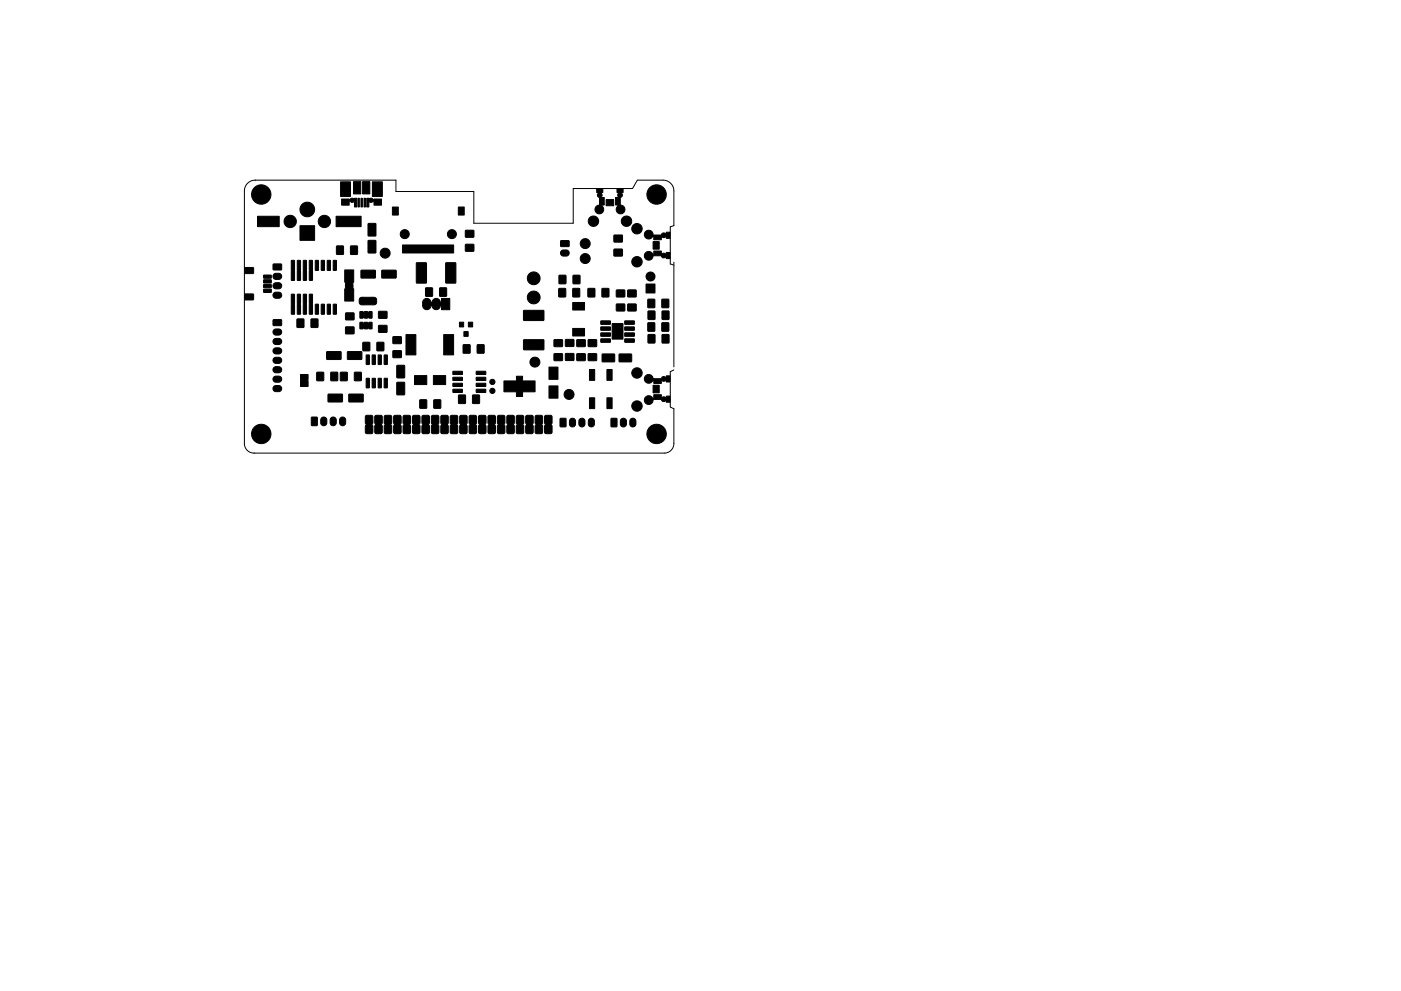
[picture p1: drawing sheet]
<svg xmlns="http://www.w3.org/2000/svg" width="297mm" height="210mm" viewBox="0 0 297 210" stroke-linecap="round" stroke-linejoin="round" font-family="sans-serif">
<path d="M142.9 56.3l-.8-.3v-7.9l.8-.2v-7.4a2.29 2.29 0 0 0-2.3-2.3h-5.5l-1 1.8h-12.6v7.4h-21v-6.8h-16.6v-2.4h-29.8a2.29 2.29 0 0 0-2.3 2.3v53.6a2.03 2.03 0 0 0 2 2h87a2.03 2.03 0 0 0 2.1-2v-7.4l-.8-.3v-7.5l.8-.4M142.9 55.6v22.2" fill="none" stroke="#000" stroke-width=".21"/>
<g fill="#000" stroke="#000" stroke-width=".21">
<path d="M51.9 56.8h1.8v1.2h-1.7zM55.9 59.4h1.6v.6h-1.5zM55.9 58.4h1.6v.6h-1.5zM58.1 60.2l.3-.2h.7a.65 .65 0 0 1 .6 .6 .65 .65 0 0 1-.6 .7h-.6a.65 .65 0 0 1-.6-.4 .65 .65 0 0 1 .2-.7zM58.1 58.2l.3-.2h.7a.65 .65 0 0 1 .6 .6 .65 .65 0 0 1-.6 .7h-.6a.65 .65 0 0 1-.6-.4 .65 .65 0 0 1 .2-.7zM54.6 45.9h4.6v2.2h-4.6zM57.9 56h1.7l.1 1.2-1.7 .1zM61.8 55.3h.7l-.1 4.2-.6-.1zM63.1 55.3h.6l-.1 4.2-.6-.1zM64.3 55.3h.7l-.1 4.2-.6-.1zM65.6 55.3h.7l-.1 4.2-.6-.1zM63.6 47.9h3.1v3.1h-3.1z"/>
<path d="M66.9 55.3h.6l-.1 2.1-.6-.1zM68.1 55.3h.7l-.1 2.1-.6-.1zM69.4 55.3h.7l-.1 2.1-.6-.1zM70.7 55.3h.6v2.1l-.7-.1zM71.4 52.2h1.4v1.8l-1.4-.1zM72.2 38.6h2.1v3.1h-2.1zM72.4 42.2l1.8 .1a.74 .74 0 0 1 .9-.2h.5v1.8h-.4l-.1-1.1a.73 .73 0 0 1-1-.1l-.1 .8h-1.6zM73.1 57.3h1.9v2.6l-.2 .3v1l.2 .1v2.6h-1.9v-2.6l.1-.1 .1-.9-.2-.4zM74.3 52.2h1.5l-.1 1.8-1.4-.1zM75.9 42.1h.3v1.8h-.3zM75 38.5h1.5v2.6h-1.5zM71.3 45.9h5.3v2.2h-5.3z"/>
<path d="M76.5 42.1h.3v1.8h-.3zM77.2 42.1h.3v1.8h-.3zM76.9 38.5h1.5v2.6h-1.5zM77.8 42.1h.5a.72 .72 0 0 1 .9 .2l1.7-.1v1.3h-1.6v-.7l-.1-.1a.73 .73 0 0 1-1 .2v1h-.4zM76.6 57.4l2.9-.1 .1 1.6-3 .1zM78.1 51l1.6 .1-.1 2.6-1.6-.1zM78.1 47.4l1.6 .1-.1 2.6-1.6-.1zM79 38.6h2.1v3.1h-2.1zM81 57.4l2.9-.1 .1 1.6-3 .1zM83.2 43.9h1.2v1.7h-1.2zM88.3 55.8h2.1l-.1 4.3-2-.1zM85.3 52h10.9v1.7h-10.9z"/>
<path d="M94.5 55.8h2.1v4.3l-2.1-.1zM97.2 43.9h1.2v1.7h-1.2zM98.7 51.9l1.7-.1 .1 1.5h-1.8zM98.7 48.9h1.7l.1 1.4h-1.8zM118.5 58.4l1.5 .1-.1 1.7-1.4-.1zM119 53.2l.4-.2h.7a.65 .65 0 0 1 .6 .7 .65 .65 0 0 1-.6 .6h-.6a.65 .65 0 0 1-.6-.4 .65 .65 0 0 1 .1-.7zM118.9 51.1h1.7l.1 1.1-1.8 .1zM121.5 58.4l1.5 .1-.1 1.7-1.4-.1zM126.5 40h1.3v.8l-.3 .1 .2 .4-.2 .5 .6 .1v1.6l-.5 .1a.97 .97 0 0 1 0 1.6 .97 .97 0 0 1-1.5-.5 .97 .97 0 0 1 1-1.3v-1.4a.69 .69 0 0 1-.3-1.1l-.3-.1zM128.5 42.3h1.6v1.3h-1.6zM130.2 52.9h1.7l.1 1.4h-1.8zM130.2 49.9h1.7l.1 1.4h-1.8z"/>
<path d="M130.8 40h1.3v.8l-.3 .1a.68 .68 0 0 1-.3 1.1v1.4a.97 .97 0 0 1 .9 1.3 .97 .97 0 0 1-1.5 .5 .97 .97 0 0 1 .1-1.6l-.5-.1v-1.6l.6-.1-.1-.5 .1-.4-.3-.1zM136.8 49.2a1.05 1.05 0 0 1 1.8 .7h1.5a.71 .71 0 0 1 1.1-.4l.1-.2h.8v1.3h-.8l-.1-.3-.4 .1-.5-.1-.1 .6h-1.6l-.1-.8a.96 .96 0 0 1-1.4 .5 .96 .96 0 0 1-.3-1.4zM138.5 51.3h1.3v1.6h-1.3zM136.8 53.7a1.2 1.2 0 0 1 1.7 .2l.1-.6h1.6l.1 .5 .5-.1 .4 .2 .1-.3h.8v1.3h-.8l-.1-.3a.68 .68 0 0 1-1.1-.3h-1.5a.96 .96 0 0 1-1.3 .8 .96 .96 0 0 1-.5-1.4zM51.9 62.4h1.8v1.2h-1.7zM55.9 61.4h1.6v.6h-1.5zM55.9 60.4h1.6v.6h-1.5zM58.1 80l.3-.2h.7a.65 .65 0 0 1 .6 .6 .65 .65 0 0 1-.6 .7h-.6a.65 .65 0 0 1-.6-.4 .65 .65 0 0 1 .2-.7zM58.1 78l.3-.2h.7a.65 .65 0 0 1 .6 .6 .65 .65 0 0 1-.6 .7h-.6a.65 .65 0 0 1-.6-.4 .65 .65 0 0 1 .2-.7zM58.1 76l.3-.2h.7a.65 .65 0 0 1 .6 .6 .65 .65 0 0 1-.6 .7h-.6a.65 .65 0 0 1-.6-.4 .65 .65 0 0 1 .2-.7zM58.1 74l.3-.2h.7a.65 .65 0 0 1 .6 .6 .65 .65 0 0 1-.6 .7h-.6a.65 .65 0 0 1-.6-.4 .65 .65 0 0 1 .2-.7zM58.1 72l.3-.2h.7a.65 .65 0 0 1 .6 .6 .65 .65 0 0 1-.6 .7h-.6a.65 .65 0 0 1-.6-.4 .65 .65 0 0 1 .2-.7z"/>
<path d="M58.1 70l.3-.2h.7a.65 .65 0 0 1 .6 .6 .65 .65 0 0 1-.6 .7h-.6a.65 .65 0 0 1-.6-.4 .65 .65 0 0 1 .2-.7zM58.1 62.2l.3-.2h.7a.65 .65 0 0 1 .6 .6 .65 .65 0 0 1-.6 .7h-.6a.65 .65 0 0 1-.6-.4 .65 .65 0 0 1 .2-.7zM57.9 67.9l1.7-.1 .1 1.2-1.7 .1zM61.8 62.4l.7 .1-.1 4.2-.6-.1zM63.1 62.4l.6 .1-.1 4.2-.6-.1zM63 67.7h1.4v1.8l-1.4-.1zM64.3 62.4l.7 .1-.1 4.2-.6-.1zM63.7 79.5h1.6v2.5h-1.6zM65.6 62.4l.7 .1-.1 4.2-.6-.1zM66 67.7h1.4v1.8l-1.5-.1zM66.9 64.6h.6l-.1 2.1-.6-.1zM67.2 79h1.4v1.8l-1.4-.1z"/>
<path d="M68.1 64.6h.7l-.1 2.1-.6-.1zM69.4 64.6h.7l-.1 2.1-.6-.1zM70.7 64.6h.6v2.1l-.7-.1zM70.2 79h1.4l-.1 1.8-1.4-.1zM69.3 74.6h2.9l.1 1.6-3 .1zM72.2 79h1.4v1.8l-1.4-.1zM73.3 69.4h1.7l.1 1.4h-1.8zM73.3 66.4h1.7l.1 1.4-1.8 .1zM75.2 79h1.4v1.8l-1.5-.1zM73.7 74.6h2.9l.1 1.6-3 .1zM76.3 68.4h.6l.2 .2 .2-.2h.6l.2 .2 .2-.2h.5l.1 1.3-.6 .1-.2-.2-.2 .2h-.5l-.3-.2-.2 .2h-.5zM76.3 66.1h.6l.2 .2 .2-.2h.6l.2 .2 .2-.2h.5l.1 1.3-.6 .1-.2-.2-.2 .2h-.5l-.3-.2-.2 .2h-.5z"/>
<path d="M76.3 63.3l.4-.2h2.8l.3 .4v.8l-.4 .4h-2.8l-.4-.5zM77.7 75.3l.6 .1-.1 1.9h-.6zM77 72.7h1.4v1.7h-1.5zM78.9 75.3l.7 .1-.1 1.9h-.6zM80.2 75.3l.7 .1-.1 1.9h-.6zM79.9 72.7h1.5l-.1 1.7h-1.4zM80.3 69.1l1.7-.1v1.5h-1.7zM80.3 66.1h1.7v1.4h-1.7zM81.5 75.3l.6 .1-.1 1.9h-.6zM83.3 74.4h1.7l.1 1.4-1.7 .1zM83.3 71.5l1.7-.1 .1 1.4-1.7 .1zM84.2 77.5l1.6 .1-.1 2.6-1.6-.1z"/>
<path d="M86.1 71h2.1v4.3h-2.1zM90.3 61.1h1.4l-.1 1.8-1.4-.1zM89.9 63.6a1.02 1.02 0 0 1 1.6 .7v-.1a.98 .98 0 0 1 1-.9 .98 .98 0 0 1 1 .9l.1-.1v-.8h1.8v2.4h-1.8v-.8l-.1-.1a.98 .98 0 0 1-1 .9 .98 .98 0 0 1-1-.9 .92 .92 0 0 1-.9 .9 .92 .92 0 0 1-1-.8v-.9zM93.2 61.1h1.5l-.1 1.8-1.4-.1zM94.1 71h2.1v4.3h-2.1zM96 78.8h2l.1 .6-2 .1zM97.4 68.4h.9v1h-.9zM98.4 70.4h.9v1h-.9zM98.2 73.2h1.5l-.1 1.7h-1.4zM99.3 68.4h.9v1h-.9zM101.2 73.2h1.4v1.7h-1.4zM101 78.8h1.9l.1 .6-2 .1z"/>
<path d="M111 72.1h4.2l.1 2-4.2 .1zM111 65.9l4.2-.1 .1 2.1-4.2 .1zM117.5 75.1l1.7-.1 .1 1.5h-1.8zM117.5 72.1h1.7l.1 1.4h-1.8zM118.5 61.2l1.4 .1v1.7l-1.4-.1zM119.9 75h1.7l.1 1.4-1.8 .1zM119.9 72.1l1.7-.1 .1 1.4-1.8 .1zM121.5 61.2l1.4 .1v1.7l-1.5-.1zM121.4 69.7h2.5v1.6h-2.5zM121.4 64.2h2.5v1.6h-2.5zM122.3 75.1l1.7-.1 .1 1.5h-1.8zM122.3 72.1h1.7l.1 1.4h-1.8z"/>
<path d="M124.7 61.2l1.4 .1v1.7l-1.4-.1zM124.7 75.1l1.7-.1 .1 1.5h-1.7zM124.7 72.1h1.7l.1 1.4h-1.7zM127.7 61.2l1.4 .1-.1 1.7-1.4-.1zM127.4 71.9h2v.7h-2zM127.4 70.6h2v.7l-2 .1zM127.4 69.4h2v.6l-2 .1zM127.4 68.1h2v.6l-2 .1zM127.7 75.1h2.6v1.6l-2.6 .1zM129.8 68.7h2.3v3.3h-2.3zM130.7 64.5h1.7l.1 1.4-1.8 .1zM130.7 61.6l1.7-.1 .1 1.4-1.8 .1z"/>
<path d="M131.3 75.1h2.6v1.6l-2.6 .1zM132.5 71.9h1.9l.1 .7h-2zM132.5 70.6h1.9l.1 .7-2 .1zM132.5 69.4h1.9l.1 .6-2 .1zM132.5 68.1h1.9l.1 .6-2 .1zM133.1 64.5h1.7l.1 1.4-1.8 .1zM133.1 61.6l1.7-.1 .1 1.4-1.8 .1zM136.8 79.8a1.12 1.12 0 0 1 1.8 .5h1.5a.71 .71 0 0 1 1.1-.3l.1-.3h.8v1.3h-.8l-.1-.3-.4 .2-.5-.1-.1 .5h-1.6l-.1-.6a.96 .96 0 0 1-1.4 .5 .96 .96 0 0 1-.3-1.4zM137.4 68.5h1.4v1.8l-1.4-.1zM137.4 63.5h1.4v1.8l-1.4-.1zM137.4 71h1.5l-.1 1.8-1.4-.1zM137.4 66h1.5l-.1 1.8-1.4-.1z"/>
<path d="M137 60.3h1.9v1.9h-1.9zM140.4 68.5h1.4l-.1 1.8-1.4-.1zM140.4 63.5h1.4l-.1 1.8-1.4-.1zM140.4 71h1.4v1.8l-1.4-.1zM140.4 66h1.4v1.8l-1.4-.1zM58.1 82l.3-.2h.7a.65 .65 0 0 1 .6 .6 .65 .65 0 0 1-.6 .7h-.6a.65 .65 0 0 1-.6-.4 .65 .65 0 0 1 .2-.7zM66.1 88.5l1.2 .1-.1 1.7-1.2-.1zM68.2 88.7a.65 .65 0 0 1 .7-.2 .65 .65 0 0 1 .4 .6v.6a.65 .65 0 0 1-.7 .6 .65 .65 0 0 1-.6-.6v-.7zM70.2 88.7a.65 .65 0 0 1 .7-.2 .65 .65 0 0 1 .4 .6v.6a.65 .65 0 0 1-.7 .6 .65 .65 0 0 1-.6-.6v-.7zM69.6 83.7l2.9-.1 .1 1.6-3 .1zM72.2 88.7a.65 .65 0 0 1 .7-.2 .65 .65 0 0 1 .4 .6v.6a.65 .65 0 0 1-.7 .6 .65 .65 0 0 1-.6-.6v-.7zM74 83.7l2.9-.1 .1 1.6-3 .1z"/>
<path d="M77.7 80.3h.6l-.1 2-.6-.1zM77.6 88.2h1.4v1.6a.31 .31 0 0 0-.2 .3 .31 .31 0 0 0 .2 .3v1.5l-.2 .1h-1l-.3-.3v-1.4a.31 .31 0 0 0 .2-.3 .31 .31 0 0 0-.2-.3zM78.9 80.3h.7l-.1 2-.6-.1zM80.2 80.3h.7l-.1 2-.6-.1zM79.6 88.2h1.4v1.6a.31 .31 0 0 0-.2 .3 .31 .31 0 0 0 .2 .3v1.5l-.2 .1h-1l-.3-.3v-1.4a.31 .31 0 0 0 .2-.3 .31 .31 0 0 0-.2-.3zM81.5 80.3h.6l-.1 2-.6-.1zM81.6 88.2h1.4v1.6a.31 .31 0 0 0-.2 .3 .31 .31 0 0 0 .2 .3v1.5l-.2 .1h-1l-.3-.3v-1.4a.31 .31 0 0 0 .2-.3 .31 .31 0 0 0-.2-.3zM83.6 88.2h1.4v1.6a.31 .31 0 0 0-.2 .3 .31 .31 0 0 0 .2 .3v1.5l-.2 .1h-1l-.3-.3v-1.4a.31 .31 0 0 0 .2-.3 .31 .31 0 0 0-.2-.3zM84.2 81.1l1.6 .1-.1 2.6-1.6-.1zM85.6 88.2h1.4v1.6a.31 .31 0 0 0-.2 .3 .31 .31 0 0 0 .2 .3v1.5l-.2 .1h-1l-.3-.3v-1.4a.31 .31 0 0 0 .2-.3 .31 .31 0 0 0-.2-.3zM87.6 88.2h1.4v1.6a.31 .31 0 0 0-.2 .3 .31 .31 0 0 0 .2 .3v1.5l-.2 .1h-1l-.3-.3v-1.4a.31 .31 0 0 0 .2-.3 .31 .31 0 0 0-.2-.3zM89 84.8l1.5 .1-.1 1.7h-1.4z"/>
<path d="M87.9 79.7h2.6v1.9h-2.6zM89.6 88.2h1.4v1.6a.31 .31 0 0 0-.2 .3 .31 .31 0 0 0 .2 .3v1.5l-.2 .1h-1l-.3-.3v-1.4a.31 .31 0 0 0 .2-.3 .31 .31 0 0 0-.2-.3zM91.6 88.2h1.4v1.6a.31 .31 0 0 0-.2 .3 .31 .31 0 0 0 .2 .3v1.5l-.2 .1h-1l-.3-.3v-1.4a.31 .31 0 0 0 .2-.3 .31 .31 0 0 0-.2-.3zM92 84.8l1.4 .1v1.7h-1.4zM91.9 79.7h2.6v1.9h-2.6zM93.6 88.2h1.4v1.6a.31 .31 0 0 0-.2 .3 .31 .31 0 0 0 .2 .3v1.5l-.2 .1h-1l-.3-.3v-1.4a.31 .31 0 0 0 .2-.3 .31 .31 0 0 0-.2-.3zM95.6 88.2h1.4v1.6a.31 .31 0 0 0-.2 .3 .31 .31 0 0 0 .2 .3v1.5l-.2 .1h-1l-.3-.3v-1.4a.31 .31 0 0 0 .2-.3 .31 .31 0 0 0-.2-.3zM96 82.6h2l.1 .6-2 .1zM96 81.3h2l.1 .6-2 .1zM96 80.1l2-.1 .1 .6-2 .1zM97.2 83.8l1.5 .1-.1 1.7-1.4-.1zM97.6 88.2h1.4v1.6a.31 .31 0 0 0-.2 .3 .31 .31 0 0 0 .2 .3v1.5l-.2 .1h-1l-.3-.3v-1.4a.31 .31 0 0 0 .2-.3 .31 .31 0 0 0-.2-.3z"/>
<path d="M99.6 88.2h1.4v1.6a.31 .31 0 0 0-.2 .3 .31 .31 0 0 0 .2 .3v1.5l-.2 .1h-1l-.3-.3v-1.4a.31 .31 0 0 0 .2-.3 .31 .31 0 0 0-.2-.3zM100.2 83.8l1.5 .1-.1 1.7-1.4-.1zM101.6 88.2h1.4v1.6a.31 .31 0 0 0-.2 .3 .31 .31 0 0 0 .2 .3v1.5l-.2 .1h-1l-.3-.3v-1.4a.31 .31 0 0 0 .2-.3 .31 .31 0 0 0-.2-.3zM101 82.6h1.9l.1 .6-2 .1zM101 81.3h1.9l.1 .6-2 .1zM101 80.1l1.9-.1 .1 .6-2 .1zM103.6 88.2h1.4v1.6a.31 .31 0 0 0-.2 .3 .31 .31 0 0 0 .2 .3v1.5l-.2 .1h-1l-.3-.3v-1.4a.31 .31 0 0 0 .2-.3 .31 .31 0 0 0-.2-.3zM105.6 88.2h1.4v1.6a.31 .31 0 0 0-.2 .3 .31 .31 0 0 0 .2 .3v1.5l-.2 .1h-1l-.3-.3v-1.4a.31 .31 0 0 0 .2-.3 .31 .31 0 0 0-.2-.3zM107.6 88.2h1.4v1.6a.31 .31 0 0 0-.2 .3 .31 .31 0 0 0 .2 .3v1.5l-.2 .1h-1l-.3-.3v-1.4a.31 .31 0 0 0 .2-.3 .31 .31 0 0 0-.2-.3zM109.6 88.2h1.4v1.6a.31 .31 0 0 0-.2 .3 .31 .31 0 0 0 .2 .3v1.5l-.2 .1h-1l-.3-.3v-1.4a.31 .31 0 0 0 .2-.3 .31 .31 0 0 0-.2-.3zM106.8 80.8h2.6l.1-1h1.3l.1 1h2.5v2.3h-2.5l-.1 1h-1.3l-.1-1h-2.6zM111.6 88.2h1.4v1.6a.31 .31 0 0 0-.2 .3 .31 .31 0 0 0 .2 .3v1.5l-.2 .1h-1l-.3-.3v-1.4a.31 .31 0 0 0 .2-.3 .31 .31 0 0 0-.2-.3z"/>
<path d="M113.6 88.2h1.4v1.6a.31 .31 0 0 0-.2 .3 .31 .31 0 0 0 .2 .3v1.5l-.2 .1h-1l-.3-.3v-1.4a.31 .31 0 0 0 .2-.3 .31 .31 0 0 0-.2-.3zM115.6 88.2h1.4v1.6a.31 .31 0 0 0-.2 .3 .31 .31 0 0 0 .2 .3v1.5l-.2 .1h-1l-.3-.3v-1.4a.31 .31 0 0 0 .2-.3 .31 .31 0 0 0-.2-.3zM116.4 81.9h1.9v2.6h-1.9zM116.4 77.9h1.9v2.6h-1.9zM118.8 88.8h1.2l-.1 1.7h-1.1zM120.9 88.9a.65 .65 0 0 1 .7-.1 .65 .65 0 0 1 .4 .5v.7a.65 .65 0 0 1-.6 .6 .65 .65 0 0 1-.7-.6v-.7zM122.9 88.9a.65 .65 0 0 1 .7-.1 .65 .65 0 0 1 .4 .5v.7a.65 .65 0 0 1-.6 .6 .65 .65 0 0 1-.7-.6v-.7zM124.9 88.9a.65 .65 0 0 1 .7-.1 .65 .65 0 0 1 .4 .5v.7a.65 .65 0 0 1-.6 .6 .65 .65 0 0 1-.7-.6v-.7zM125 84.4h1.1v2.3h-1.1zM125 78.4h1.1v2.3h-1.1zM128.7 84.4h1.1v2.3h-1.1zM128.7 78.4h1.1v2.3h-1.1z"/>
<path d="M129.6 88.8h1.2l-.1 1.7h-1.1zM131.7 88.9a.65 .65 0 0 1 .7-.1 .65 .65 0 0 1 .4 .5v.7a.65 .65 0 0 1-.6 .6 .65 .65 0 0 1-.7-.6v-.7zM133.7 88.9a.65 .65 0 0 1 .7-.1 .65 .65 0 0 1 .4 .5v.7a.65 .65 0 0 1-.6 .6 .65 .65 0 0 1-.7-.6v-.7zM138.5 81.7h1.3v1.6h-1.3zM136.8 84.3a1.2 1.2 0 0 1 1.7 .3l.1-.9h1.6l.1 .6 .5-.1 .4 .2 .1-.4h.8v1.3h-.8l-.1-.3a.67 .67 0 0 1-1.1-.3l-1.6 .1a.95 .95 0 0 1-1.1 1 .95 .95 0 0 1-.6-1.5z"/>
<circle cx="55.4" cy="41.3" r="2.06"/>
<circle cx="61.5" cy="47" r="1.31"/>
<circle cx="65.1" cy="44.4" r="1.56"/>
<circle cx="68.8" cy="47" r="1.31"/>
<circle cx="81.7" cy="53.7" r="1.06"/>
<circle cx="85.8" cy="49.7" r=".96"/>
<circle cx="95.8" cy="49.7" r=".96"/>
<circle cx="113.2" cy="59.1" r="1.36"/>
<circle cx="124.1" cy="54.9" r="1.06"/>
<circle cx="124.1" cy="51.7" r="1.06"/>
<circle cx="125.8" cy="46.9" r="1.1"/>
<circle cx="132.8" cy="46.9" r="1.1"/>
<circle cx="135" cy="55.5" r="1.1"/>
<circle cx="135.1" cy="48.5" r="1.1"/>
<circle cx="137.9" cy="58.7" r=".96"/>
<circle cx="139.2" cy="41.3" r="2.06"/>
<circle cx="113.2" cy="63.1" r="1.36"/>
<circle cx="113.4" cy="76.8" r="1.06"/>
<circle cx="135.1" cy="79.1" r="1.1"/>
<circle cx="55.4" cy="92.1" r="2.06"/>
<circle cx="104.4" cy="82.9" r=".55"/>
<circle cx="104.4" cy="81" r=".55"/>
<circle cx="120.6" cy="83.7" r="1.06"/>
<circle cx="135.1" cy="86.1" r="1.1"/>
<circle cx="139.2" cy="92.1" r="2.06"/>
</g>
</svg>
